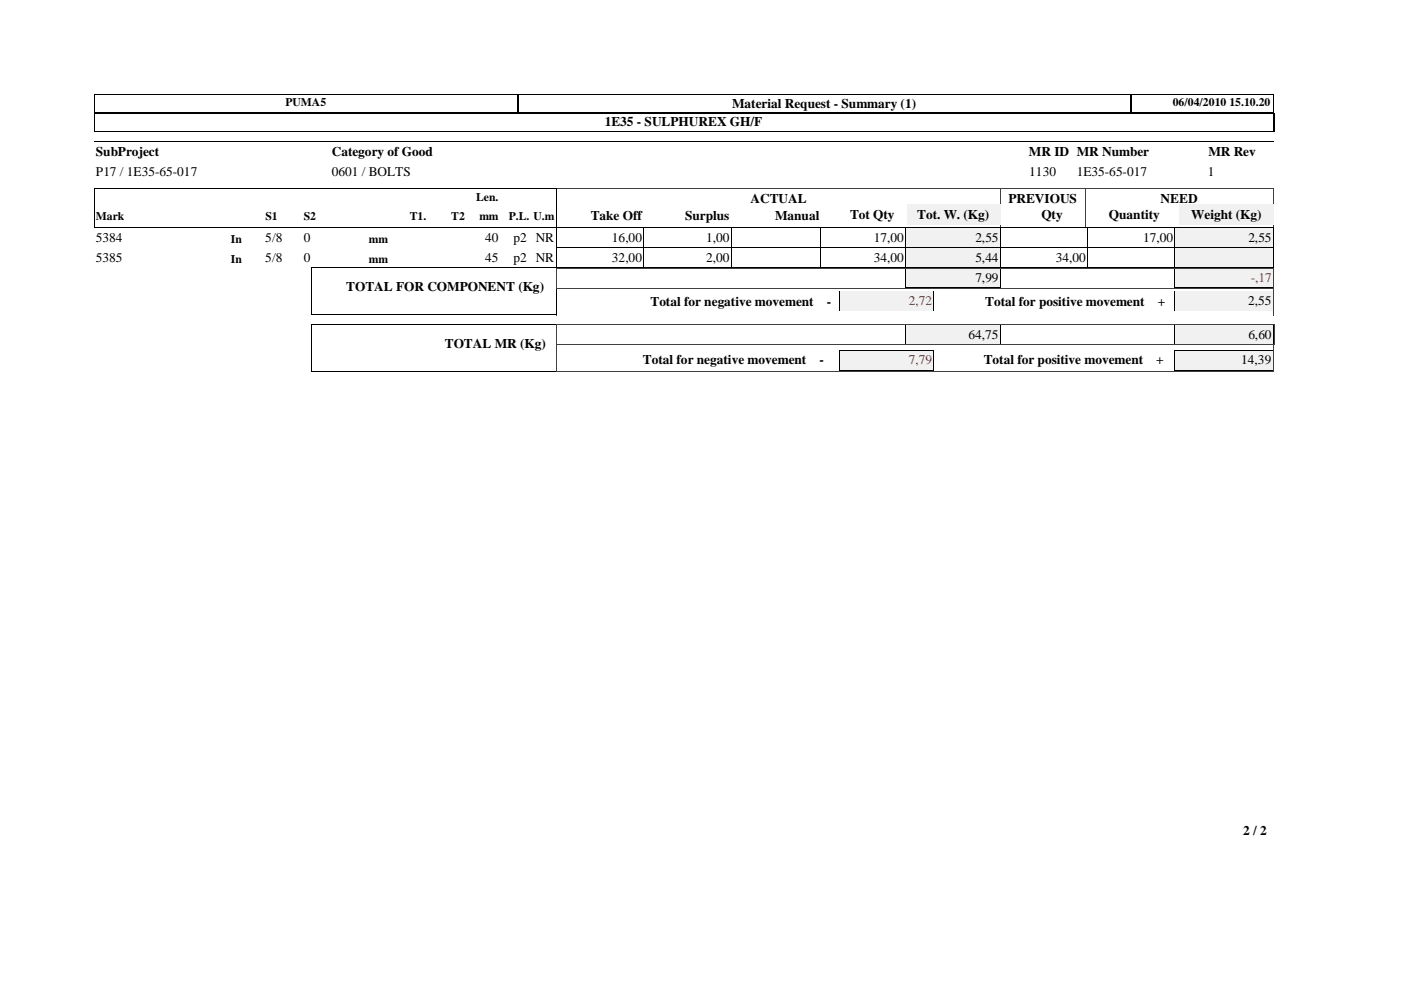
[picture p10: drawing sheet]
<svg xmlns="http://www.w3.org/2000/svg" width="297mm" height="210mm" viewBox="0 0 297 210" stroke-linecap="round" stroke-linejoin="round" font-family="sans-serif">
<defs><g id="words">
<g font-size="2.8">
<text x="155.2" y="22.9">Material Request - Summary (1)</text>
<text x="128.2" y="26.8">1E35 - SULPHUREX GH/F</text>
<text x="20.3" y="33.1">SubProject</text>
<text x="70.3" y="33.1">Category of Good</text>
<text x="218.2" y="33.1">MR ID MR Number</text>
<text x="256.2" y="33.1">MR Rev</text>
<text x="20.3" y="37.3">P17 / 1E35-65-017</text>
<text x="70.3" y="37.2">0601 / BOLTS</text>
<text x="218.2" y="37.2">1130</text>
<text x="228.3" y="37.2">1E35-65-017</text>
<text x="256.1" y="37.2">1</text>
<text x="125.2" y="46.7">Take Off</text>
<text x="145.2" y="46.7">Surplus</text>
<text x="159.1" y="43">ACTUAL</text>
<text x="164.3" y="46.7">Manual</text>
<text x="180.2" y="46.5">Tot Qty</text>
<text x="194.5" y="46.5">Tot. W. (Kg)</text>
<text x="213.8" y="43">PREVIOUS</text>
<text x="220.8" y="46.5">Qty</text>
<text x="235.1" y="46.5">Quantity</text>
<text x="246.1" y="43">NEED</text>
<text x="252.6" y="46.5">Weight (Kg)</text>
<text x="20.3" y="51.2">5384</text>
<text x="56.3" y="51.2">5/8</text>
<text x="64.4" y="51.2">0</text>
<text x="102.8" y="51.2">40</text>
<text x="108.8" y="51.2">p2 NR</text>
<text x="129.7" y="51.2">16,00</text>
<text x="149.7" y="51.2">1,00</text>
<text x="185.3" y="51.2">17,00</text>
<text x="206.8" y="51.2">2,55</text>
<text x="242.4" y="51.2">17,00</text>
<text x="264.7" y="51.2">2,55</text>
<text x="20.3" y="55.5">5385</text>
<text x="56.3" y="55.5">5/8</text>
<text x="64.4" y="55.5">0</text>
<text x="102.8" y="55.5">45</text>
<text x="108.8" y="55.5">p2 NR</text>
<text x="129.7" y="55.5">32,00</text>
<text x="149.7" y="55.5">2,00</text>
<text x="185.3" y="55.5">34,00</text>
<text x="206.8" y="55.5">5,44</text>
<text x="206.8" y="59.7">7,99</text>
<text x="223.9" y="55.5">34,00</text>
<text x="73.4" y="61.8">TOTAL FOR COMPONENT (Kg)</text>
<text x="137.9" y="64.8">Total for negative movement</text>
<text x="175.3" y="64.8">-</text>
<text x="208.9" y="64.8">Total for positive movement</text>
<text x="245.5" y="64.8">+</text>
<text x="264.6" y="64.7">2,55</text>
<text x="205.4" y="71.8">64,75</text>
<text x="264.7" y="71.8">6,60</text>
<text x="94.3" y="73.9">TOTAL MR (Kg)</text>
<text x="136.3" y="77.3">Total for negative movement</text>
<text x="173.7" y="77.3">-</text>
<text x="208.6" y="77.3">Total for positive movement</text>
<text x="245.2" y="77.3">+</text>
<text x="263.2" y="77.2">14,39</text>
<text x="263.6" y="177">2 / 2</text>
</g>
<g font-size="2.8" fill="#f00">
<text x="265.2" y="59.7">-,17</text>
<text x="192.7" y="64.7">2,72</text>
<text x="192.7" y="77.2">7,79</text>
</g>
<g font-size="2.5">
<text x="60.5" y="22.5">PUMA5</text>
<text x="248.6" y="22.5">06/04/2010 15.10.20</text>
<text x="20.3" y="46.7">Mark</text>
<text x="56.3" y="46.7">S1</text>
<text x="64.4" y="46.7">S2</text>
<text x="86.9" y="46.7">T1.</text>
<text x="95.7" y="46.7">T2</text>
<text x="100.9" y="42.7">Len.</text>
<text x="101.6" y="46.7">mm</text>
<text x="107.9" y="46.7">P.L. U.m</text>
<text x="48.9" y="51.5">In</text>
<text x="78.2" y="51.5">mm</text>
<text x="48.9" y="55.7">In</text>
<text x="78.2" y="55.7">mm</text>
</g>
</g></defs>
<path d="M20 20.1h250.2M20 23.9h250.2M20 24h250.2M20 27.8h250.2M20 30h250M20 40h97.9M20 40v8.3M20.1 20v7.9M117.9 40v8.3l-97.9-.1M270.1 20v4" fill="none" stroke="#000" stroke-width=".21"/>
<path d="M239.9 20v4" fill="none" stroke="#000" stroke-width=".34"/>
<path d="M109.9 20v4" fill="none" stroke="#000" stroke-width=".36"/>
<path d="M270 23.9v4" fill="none" stroke="#000" stroke-width=".25"/>
<path d="M118 40h152M118 40v8.2h152v-8.2M212.1 40v8.3M212.2 40v8.3M230 40v8.3M230.1 40v8.3" fill="none" stroke="#404040" stroke-width=".21"/>
<path d="M99.6 44h6.4v3.7h-6.4z" fill="#fff"/>
<g fill="#f1f1f1">
<path d="M192.3 43.4h19.8v4.3h-19.8z"/>
<path d="M250 43.4h20.1v4.3h-20.1z"/>
</g>
<path d="M118 48.2h74v4.3h-74zM136.5 48.2v4.3M155 48.2v4.3M174 48.2v4.3M212.1 48.2h37v4.3h-37zM230.6 48.2v4.3" fill="none" stroke="#000" stroke-width=".21"/>
<path d="M192 48.3h20.1v4.2h-20.1z" fill="#f1f1f1"/>
<path d="M192 48.2h20.1M192 52.5h20.1M192 48.2v4.3M212.1 48.2v4.3" fill="none" stroke="#000" stroke-width=".21"/>
<path d="M249.1 48.3h20.9v4.2h-20.9z" fill="#f1f1f1"/>
<path d="M118 52.5h74v4.2h-74zM136.5 52.5v4.2M155 52.5v4.2M174 52.5v4.2M212.1 52.5h57.9v-4.3h-20.9v8.5h-37zM230.6 52.5v4.2" fill="none" stroke="#000" stroke-width=".21"/>
<path d="M192 52.5h20.1v4.2h-20.1z" fill="#f1f1f1"/>
<path d="M192 52.5h20.1M192 56.7h20.1M192 52.5v4.2M212.1 52.5v4.2" fill="none" stroke="#000" stroke-width=".21"/>
<path d="M249.1 52.5h20.9v4.2h-20.9z" fill="#f1f1f1"/>
<path d="M249.1 52.5h20.9v4.2h-20.9z" fill="none" stroke="#000" stroke-width=".21"/>
<path d="M192 56.7h20.1v4.2h-20.1z" fill="#f1f1f1"/>
<path d="M192 56.7h20.1M192 56.7v4.3M212.1 56.7v4.3M192 60.9h20.1" fill="none" stroke="#000" stroke-width=".21"/>
<path d="M249.1 56.7h20.9v4.2h-20.9z" fill="#f1f1f1"/>
<path d="M249.1 56.7h20.9v4.3l-20.9-.1z" fill="none" stroke="#000" stroke-width=".21"/>
<path d="M249 61.7h20.9v4.3h-20.9z" fill="#f1f1f1"/>
<path d="M249 61.7v4.3M269.9 61.7v4.3" fill="none" stroke="#000" stroke-width=".21"/>
<path d="M177.9 61.7h20.1v4.3h-20.1z" fill="#f1f1f1"/>
<path d="M66 56.7h52v10h-52zM177.9 61.7v4.3M198 61.7v4.3" fill="none" stroke="#000" stroke-width=".21"/>
<path d="M118 61.1v5.7M270.1 61.1h-152.1v-4.3h152.1v10" fill="none" stroke="#404040" stroke-width=".21"/>
<path d="M192 68.8h20.1v4.2h-20.1z" fill="#f1f1f1"/>
<path d="M192 68.8h20.1M192 73h20.1M192 68.8v4.2M212.1 68.8v4.2" fill="none" stroke="#000" stroke-width=".21"/>
<path d="M249.1 68.8h20.9v4.2h-20.9z" fill="#f1f1f1"/>
<path d="M249.1 68.8h20.9v4.2h-20.9z" fill="none" stroke="#000" stroke-width=".21"/>
<path d="M249 74.2h20.9v4.2h-20.9z" fill="#f1f1f1"/>
<path d="M269.9 74.2v4.3M269.9 74.2h-20.9v4.3h20.9" fill="none" stroke="#000" stroke-width=".21"/>
<path d="M177.9 74.2h20.1v4.2h-20.1z" fill="#f1f1f1"/>
<path d="M66 68.8h52v10h-52zM177.9 74.2h20.1v4.3h-20.1z" fill="none" stroke="#000" stroke-width=".21"/>
<path d="M117.9 68.8h152.3v4.2h-152.3zM118 73v5.8h152.1v-5.8" fill="none" stroke="#404040" stroke-width=".21"/>
<use href="#words"/>
</svg>
